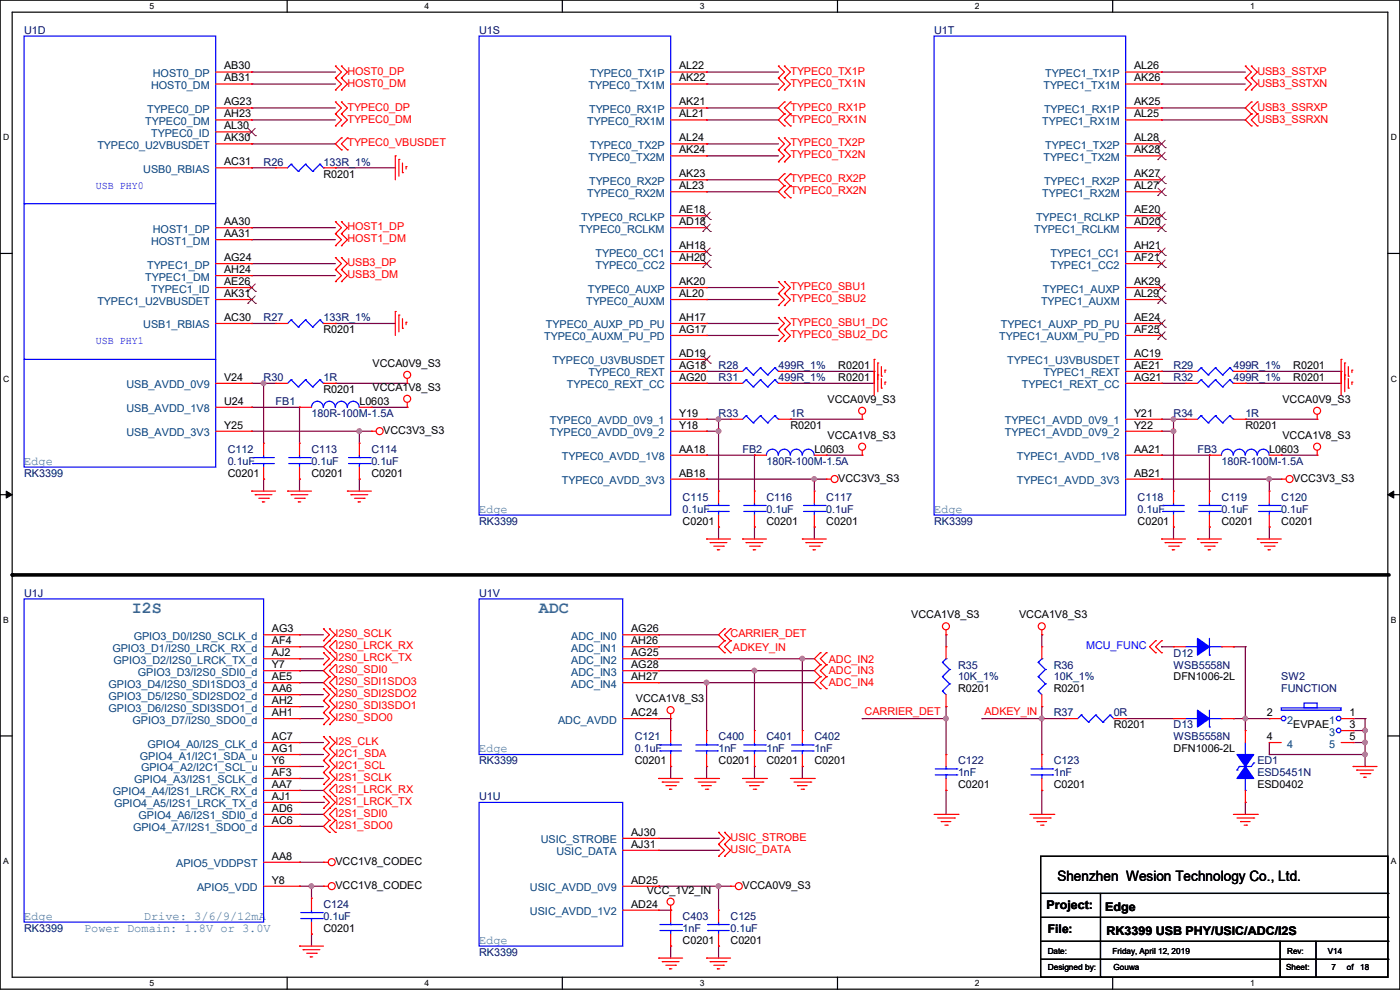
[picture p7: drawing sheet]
<svg xmlns="http://www.w3.org/2000/svg" width="297mm" height="210mm" viewBox="0 0 297 210" stroke-linecap="round" stroke-linejoin="round" font-family="sans-serif">
<defs><g id="words">
<g font-size="3.6" fill="#3f7f7f">
<text x="28" y="130">I2S</text>
<text x="114.3" y="130">ADC</text>
</g>
<text font-size="3" x="224.3" y="186.9">Shenzhen Wesion Technology Co., Ltd.</text>
<g font-size="2.5" fill="#3f7f7f">
<text x="5.1" y="98.6">Edge</text>
<text x="101.6" y="108.8">Edge</text>
<text x="198.2" y="108.8">Edge</text>
<text x="101.6" y="159.6">Edge</text>
<text x="5.1" y="195.2">Edge</text>
<text x="17.8" y="197.7">Power Domain: 1.8V or 3.0V</text>
<text x="30.5" y="195.2">Drive: 3/6/9/12mA</text>
<text x="101.6" y="200.2">Edge</text>
</g>
<g font-size="2.5">
<text x="222" y="192.9">Project:</text>
<text x="222.3" y="198">File:</text>
<text x="234.5" y="193.2">Edge</text>
<text x="234.7" y="198.2">RK3399 USB PHY/USIC/ADC/I2S</text>
</g>
<g font-size="2.3" fill="#00007f">
<text x="5.1" y="7.2">U1D</text>
<text x="101.6" y="7.2">U1S</text>
<text x="198.2" y="7.2">U1T</text>
<text x="55.9" y="35.1">R26</text>
<text x="68.6" y="35.1">133R_1%</text>
<text x="55.9" y="68.2">R27</text>
<text x="68.6" y="68.2">133R_1%</text>
<text x="55.9" y="80.9">R30</text>
<text x="68.6" y="80.9">1R</text>
<text x="152.4" y="78.3">R28</text>
<text x="152.4" y="80.9">R31</text>
<text x="165.2" y="78.3">499R_1%</text>
<text x="165.2" y="80.9">499R_1%</text>
<text x="249" y="78.3">R29</text>
<text x="249" y="80.9">R32</text>
<text x="261.7" y="78.3">499R_1%</text>
<text x="261.7" y="80.9">499R_1%</text>
<text x="58.5" y="85.9">FB1</text>
<text x="66.1" y="88.5">180R-100M-1.5A</text>
<text x="152.4" y="88.5">R33</text>
<text x="167.7" y="88.5">1R</text>
<text x="249" y="88.5">R34</text>
<text x="264.2" y="88.5">1R</text>
<text x="5.1" y="101.2">RK3399</text>
<text x="48.3" y="96.1">C112</text>
<text x="48.3" y="98.6">0.1uF</text>
<text x="66.1" y="96.1">C113</text>
<text x="66.1" y="98.6">0.1uF</text>
<text x="78.8" y="96.1">C114</text>
<text x="78.8" y="98.6">0.1uF</text>
<text x="157.5" y="96.1">FB2</text>
<text x="162.6" y="98.6">180R-100M-1.5A</text>
<text x="254" y="96.1">FB3</text>
<text x="259.1" y="98.6">180R-100M-1.5A</text>
<text x="144.8" y="106.3">C115</text>
<text x="162.6" y="106.3">C116</text>
<text x="175.3" y="106.3">C117</text>
<text x="241.3" y="106.3">C118</text>
<text x="259.1" y="106.3">C119</text>
<text x="271.8" y="106.3">C120</text>
<text x="101.6" y="111.3">RK3399</text>
<text x="144.8" y="108.8">0.1uF</text>
<text x="162.6" y="108.8">0.1uF</text>
<text x="175.3" y="108.8">0.1uF</text>
<text x="198.2" y="111.3">RK3399</text>
<text x="241.3" y="108.8">0.1uF</text>
<text x="259.1" y="108.8">0.1uF</text>
<text x="271.8" y="108.8">0.1uF</text>
<text x="5.1" y="126.6">U1J</text>
<text x="101.6" y="126.6">U1V</text>
<text x="203.2" y="141.8">R35</text>
<text x="223.6" y="141.8">R36</text>
<text x="249" y="139.3">D12</text>
<text x="249" y="141.8">WSB5558N</text>
<text x="203.2" y="144.4">10K_1%</text>
<text x="223.6" y="144.4">10K_1%</text>
<text x="271.8" y="144.4">SW2</text>
<text x="271.8" y="146.9">FUNCTION</text>
<text x="223.6" y="152">R37</text>
<text x="236.3" y="152">0R</text>
<text x="249" y="154.5">D13</text>
<text x="134.7" y="157.1">C121</text>
<text x="134.7" y="159.6">0.1uF</text>
<text x="152.4" y="157.1">C400</text>
<text x="152.4" y="159.6">1nF</text>
<text x="162.6" y="157.1">C401</text>
<text x="162.6" y="159.6">1nF</text>
<text x="172.8" y="157.1">C402</text>
<text x="172.8" y="159.6">1nF</text>
<text x="249" y="157.1">WSB5558N</text>
<text x="101.6" y="162.1">RK3399</text>
<text x="203.2" y="162.1">C122</text>
<text x="203.2" y="164.7">1nF</text>
<text x="223.6" y="162.1">C123</text>
<text x="223.6" y="164.7">1nF</text>
<text x="266.7" y="162.1">ED1</text>
<text x="266.7" y="164.7">ESD5451N</text>
<text x="101.6" y="169.8">U1U</text>
<text x="5.1" y="197.7">RK3399</text>
<text x="68.6" y="192.6">C124</text>
<text x="68.6" y="195.2">0.1uF</text>
<text x="144.8" y="195.2">C403</text>
<text x="144.8" y="197.7">1nF</text>
<text x="155" y="195.2">C125</text>
<text x="155" y="197.7">0.1uF</text>
<text x="101.6" y="202.8">RK3399</text>
</g>
<g font-size="2.3" fill="#003f7f">
<text x="32.4" y="16.3">HOST0_DP</text>
<text x="125.2" y="16.3">TYPEC0_TX1P</text>
<text x="221.7" y="16.3">TYPEC1_TX1P</text>
<text x="31.2" y="24">TYPEC0_DP</text>
<text x="32" y="18.9">HOST0_DM</text>
<text x="124.8" y="18.9">TYPEC0_TX1M</text>
<text x="125" y="24">TYPEC0_RX1P</text>
<text x="221.4" y="18.9">TYPEC1_TX1M</text>
<text x="221.5" y="24">TYPEC1_RX1P</text>
<text x="30.8" y="26.5">TYPEC0_DM</text>
<text x="32.1" y="29">TYPEC0_ID</text>
<text x="124.6" y="26.5">TYPEC0_RX1M</text>
<text x="221.1" y="26.5">TYPEC1_RX1M</text>
<text x="20.7" y="31.6">TYPEC0_U2VBUSDET</text>
<text x="124.8" y="34.1">TYPEC0_TX2M</text>
<text x="125.2" y="31.6">TYPEC0_TX2P</text>
<text x="221.4" y="34.1">TYPEC1_TX2M</text>
<text x="221.7" y="31.6">TYPEC1_TX2P</text>
<text x="30.4" y="36.7">USB0_RBIAS</text>
<text x="124.6" y="41.7">TYPEC0_RX2M</text>
<text x="125" y="39.2">TYPEC0_RX2P</text>
<text x="221.1" y="41.7">TYPEC1_RX2M</text>
<text x="221.5" y="39.2">TYPEC1_RX2P</text>
<text x="123.3" y="46.8">TYPEC0_RCLKP</text>
<text x="219.8" y="46.8">TYPEC1_RCLKP</text>
<text x="32" y="51.9">HOST1_DM</text>
<text x="32.4" y="49.4">HOST1_DP</text>
<text x="122.9" y="49.4">TYPEC0_RCLKM</text>
<text x="219.4" y="49.4">TYPEC1_RCLKM</text>
<text x="30.8" y="59.5">TYPEC1_DM</text>
<text x="31.2" y="57">TYPEC1_DP</text>
<text x="126.3" y="54.4">TYPEC0_CC1</text>
<text x="126.3" y="57">TYPEC0_CC2</text>
<text x="222.8" y="54.4">TYPEC1_CC1</text>
<text x="222.8" y="57">TYPEC1_CC2</text>
<text x="20.7" y="64.6">TYPEC1_U2VBUSDET</text>
<text x="32.1" y="62.1">TYPEC1_ID</text>
<text x="124.3" y="64.6">TYPEC0_AUXM</text>
<text x="124.7" y="62.1">TYPEC0_AUXP</text>
<text x="220.9" y="64.6">TYPEC1_AUXM</text>
<text x="221.2" y="62.1">TYPEC1_AUXP</text>
<text x="30.4" y="69.7">USB1_RBIAS</text>
<text x="115.8" y="69.7">TYPEC0_AUXP_PD_PU</text>
<text x="212.3" y="69.7">TYPEC1_AUXP_PD_PU</text>
<text x="115.4" y="72.2">TYPEC0_AUXM_PU_PD</text>
<text x="117.2" y="77.3">TYPEC0_U3VBUSDET</text>
<text x="212" y="72.2">TYPEC1_AUXM_PU_PD</text>
<text x="213.7" y="77.3">TYPEC1_U3VBUSDET</text>
<text x="26.8" y="82.4">USB_AVDD_0V9</text>
<text x="120.3" y="82.4">TYPEC0_REXT_CC</text>
<text x="124.8" y="79.8">TYPEC0_REXT</text>
<text x="216.8" y="82.4">TYPEC1_REXT_CC</text>
<text x="221.4" y="79.8">TYPEC1_REXT</text>
<text x="26.8" y="87.5">USB_AVDD_1V8</text>
<text x="26.8" y="92.5">USB_AVDD_3V3</text>
<text x="116.7" y="90">TYPEC0_AVDD_0V9_1</text>
<text x="116.7" y="92.5">TYPEC0_AVDD_0V9_2</text>
<text x="213.2" y="90">TYPEC1_AVDD_0V9_1</text>
<text x="213.2" y="92.5">TYPEC1_AVDD_0V9_2</text>
<text x="119.2" y="97.6">TYPEC0_AVDD_1V8</text>
<text x="215.7" y="97.6">TYPEC1_AVDD_1V8</text>
<text x="119.2" y="102.7">TYPEC0_AVDD_3V3</text>
<text x="215.7" y="102.7">TYPEC1_AVDD_3V3</text>
<text x="28.4" y="135.7">GPIO3_D0/I2S0_SCLK_d</text>
<text x="121.2" y="135.7">ADC_IN0</text>
<text x="23.8" y="138.3">GPIO3_D1/I2S0_LRCK_RX_d</text>
<text x="24.1" y="140.8">GPIO3_D2/I2S0_LRCK_TX_d</text>
<text x="29.3" y="143.3">GPIO3_D3/I2S0_SDI0_d</text>
<text x="121.2" y="138.3">ADC_IN1</text>
<text x="121.2" y="140.8">ADC_IN2</text>
<text x="121.2" y="143.3">ADC_IN3</text>
<text x="23" y="145.9">GPIO3_D4/I2S0_SDI1SDO3_d</text>
<text x="23" y="148.4">GPIO3_D5/I2S0_SDI2SDO2_d</text>
<text x="121.2" y="145.9">ADC_IN4</text>
<text x="23" y="151">GPIO3_D6/I2S0_SDI3SDO1_d</text>
<text x="28.1" y="153.5">GPIO3_D7/I2S0_SDO0_d</text>
<text x="118.4" y="153.5">ADC_AVDD</text>
<text x="273.1" y="153.5">2</text>
<text x="282" y="153.5">1</text>
<text x="29.7" y="161.1">GPIO4_A1/I2C1_SDA_u</text>
<text x="31.3" y="158.6">GPIO4_A0/I2S_CLK_d</text>
<text x="273.1" y="158.6">4</text>
<text x="282" y="156">3</text>
<text x="282" y="158.6">5</text>
<text x="28.5" y="166.2">GPIO4_A3/I2S1_SCLK_d</text>
<text x="29.9" y="163.7">GPIO4_A2/I2C1_SCL_u</text>
<text x="24" y="168.7">GPIO4_A4/I2S1_LRCK_RX_d</text>
<text x="24.2" y="171.3">GPIO4_A5/I2S1_LRCK_TX_d</text>
<text x="29.4" y="173.8">GPIO4_A6/I2S1_SDI0_d</text>
<text x="28.2" y="176.4">GPIO4_A7/I2S1_SDO0_d</text>
<text x="114.7" y="178.9">USIC_STROBE</text>
<text x="37.4" y="184">APIO5_VDDPST</text>
<text x="118" y="181.4">USIC_DATA</text>
<text x="41.8" y="189.1">APIO5_VDD</text>
<text x="112.4" y="189.1">USIC_AVDD_0V9</text>
<text x="112.4" y="194.1">USIC_AVDD_1V2</text>
</g>
<g font-size="2.3">
<text x="47.5" y="14.7">AB30</text>
<text x="47.5" y="17.3">AB31</text>
<text x="144.1" y="14.7">AL22</text>
<text x="144.1" y="17.3">AK22</text>
<text x="240.6" y="14.7">AL26</text>
<text x="240.6" y="17.3">AK26</text>
<text x="47.5" y="22.4">AG23</text>
<text x="144.1" y="22.4">AK21</text>
<text x="240.6" y="22.4">AK25</text>
<text x="47.5" y="24.9">AH23</text>
<text x="47.5" y="27.4">AL30</text>
<text x="47.5" y="30">AK30</text>
<text x="144.1" y="24.9">AL21</text>
<text x="144.1" y="30">AL24</text>
<text x="240.6" y="24.9">AL25</text>
<text x="240.6" y="30">AL28</text>
<text x="47.5" y="35.1">AC31</text>
<text x="144.1" y="32.5">AK24</text>
<text x="240.6" y="32.5">AK28</text>
<text x="68.6" y="37.7">R0201</text>
<text x="144.1" y="37.6">AK23</text>
<text x="144.1" y="40.1">AL23</text>
<text x="240.6" y="37.6">AK27</text>
<text x="240.6" y="40.1">AL27</text>
<text x="47.5" y="47.8">AA30</text>
<text x="144.1" y="45.2">AE18</text>
<text x="144.1" y="47.8">AD18</text>
<text x="240.6" y="45.2">AE20</text>
<text x="240.6" y="47.8">AD20</text>
<text x="47.5" y="50.3">AA31</text>
<text x="144.1" y="52.8">AH18</text>
<text x="240.6" y="52.8">AH21</text>
<text x="47.5" y="55.4">AG24</text>
<text x="47.5" y="57.9">AH24</text>
<text x="144.1" y="55.4">AH20</text>
<text x="240.6" y="55.4">AF21</text>
<text x="47.5" y="60.5">AE26</text>
<text x="47.5" y="63">AK31</text>
<text x="144.1" y="60.5">AK20</text>
<text x="144.1" y="63">AL20</text>
<text x="240.6" y="60.5">AK29</text>
<text x="240.6" y="63">AL29</text>
<text x="47.5" y="68.1">AC30</text>
<text x="68.6" y="70.7">R0201</text>
<text x="144.1" y="68.1">AH17</text>
<text x="144.1" y="70.6">AG17</text>
<text x="240.6" y="68.1">AE24</text>
<text x="240.6" y="70.6">AF25</text>
<text x="79" y="77.8">VCCA0V9_S3</text>
<text x="144.1" y="75.7">AD19</text>
<text x="240.6" y="75.7">AC19</text>
<text x="47.5" y="80.8">V24</text>
<text x="68.6" y="83.4">R0201</text>
<text x="79" y="82.9">VCCA1V8_S3</text>
<text x="144.1" y="78.2">AG18</text>
<text x="144.1" y="80.8">AG20</text>
<text x="177.8" y="78.3">R0201</text>
<text x="177.8" y="80.9">R0201</text>
<text x="240.6" y="78.2">AE21</text>
<text x="240.6" y="80.8">AG21</text>
<text x="274.4" y="78.3">R0201</text>
<text x="274.4" y="80.9">R0201</text>
<text x="47.5" y="85.9">U24</text>
<text x="76.2" y="85.9">L0603</text>
<text x="144.1" y="88.4">Y19</text>
<text x="175.6" y="85.4">VCCA0V9_S3</text>
<text x="240.6" y="88.4">Y21</text>
<text x="272.1" y="85.4">VCCA0V9_S3</text>
<text x="47.5" y="90.9">Y25</text>
<text x="81.3" y="92">VCC3V3_S3</text>
<text x="144.1" y="90.9">Y18</text>
<text x="167.7" y="91">R0201</text>
<text x="175.6" y="93">VCCA1V8_S3</text>
<text x="240.6" y="90.9">Y22</text>
<text x="264.2" y="91">R0201</text>
<text x="272.1" y="93">VCCA1V8_S3</text>
<text x="48.3" y="101.2">C0201</text>
<text x="66.1" y="101.2">C0201</text>
<text x="78.8" y="101.2">C0201</text>
<text x="144.1" y="96">AA18</text>
<text x="144.1" y="101.1">AB18</text>
<text x="172.8" y="96.1">L0603</text>
<text x="240.6" y="96">AA21</text>
<text x="240.6" y="101.1">AB21</text>
<text x="269.3" y="96.1">L0603</text>
<text x="177.8" y="102.2">VCC3V3_S3</text>
<text x="274.4" y="102.2">VCC3V3_S3</text>
<text x="144.8" y="111.3">C0201</text>
<text x="162.6" y="111.3">C0201</text>
<text x="175.3" y="111.3">C0201</text>
<text x="241.3" y="111.3">C0201</text>
<text x="259.1" y="111.3">C0201</text>
<text x="271.8" y="111.3">C0201</text>
<text x="193.3" y="131.1">VCCA1V8_S3</text>
<text x="216.2" y="131.1">VCCA1V8_S3</text>
<text x="57.7" y="134.1">AG3</text>
<text x="57.7" y="136.7">AF4</text>
<text x="133.9" y="134.1">AG26</text>
<text x="133.9" y="136.7">AH26</text>
<text x="57.7" y="139.2">AJ2</text>
<text x="57.7" y="141.7">Y7</text>
<text x="133.9" y="139.2">AG25</text>
<text x="133.9" y="141.7">AG28</text>
<text x="57.7" y="144.3">AE5</text>
<text x="57.7" y="146.8">AA6</text>
<text x="57.7" y="149.4">AH2</text>
<text x="133.9" y="144.3">AH27</text>
<text x="134.9" y="148.9">VCCA1V8_S3</text>
<text x="203.2" y="146.9">R0201</text>
<text x="223.6" y="146.9">R0201</text>
<text x="249" y="144.4">DFN1006-2L</text>
<text x="57.7" y="151.9">AH1</text>
<text x="133.9" y="151.9">AC24</text>
<text x="236.3" y="154.5">R0201</text>
<text x="268.8" y="151.9">2</text>
<text x="274.4" y="154.5">EVPAE</text>
<text x="286.3" y="151.9">1</text>
<text x="286.3" y="154.4">3</text>
<text x="57.7" y="157">AC7</text>
<text x="57.7" y="159.5">AG1</text>
<text x="249" y="159.6">DFN1006-2L</text>
<text x="268.8" y="157">4</text>
<text x="286.3" y="157">5</text>
<text x="57.7" y="162.1">Y6</text>
<text x="57.7" y="164.6">AF3</text>
<text x="57.7" y="167.1">AA7</text>
<text x="134.7" y="162.1">C0201</text>
<text x="152.4" y="162.1">C0201</text>
<text x="162.6" y="162.1">C0201</text>
<text x="172.8" y="162.1">C0201</text>
<text x="203.2" y="167.2">C0201</text>
<text x="223.6" y="167.2">C0201</text>
<text x="266.7" y="167.2">ESD0402</text>
<text x="57.7" y="169.7">AJ1</text>
<text x="57.7" y="172.2">AD6</text>
<text x="57.7" y="174.8">AC6</text>
<text x="133.9" y="177.3">AJ30</text>
<text x="133.9" y="179.8">AJ31</text>
<text x="57.7" y="182.4">AA8</text>
<text x="71.2" y="183.5">VCC1V8_CODEC</text>
<text x="57.7" y="187.5">Y8</text>
<text x="71.2" y="188.6">VCC1V8_CODEC</text>
<text x="133.9" y="187.5">AD25</text>
<text x="137.2" y="189.6">VCC_1V2_IN</text>
<text x="157.5" y="188.6">VCCA0V9_S3</text>
<text x="68.6" y="197.7">C0201</text>
<text x="133.9" y="192.5">AD24</text>
<text x="144.8" y="200.2">C0201</text>
<text x="155" y="200.2">C0201</text>
</g>
<g font-size="2.3" fill="#f00">
<text x="73.7" y="15.8">HOST0_DP</text>
<text x="167.7" y="15.8">TYPEC0_TX1P</text>
<text x="266.7" y="15.8">USB3_SSTXP</text>
<text x="73.7" y="18.4">HOST0_DM</text>
<text x="73.7" y="23.5">TYPEC0_DP</text>
<text x="167.7" y="23.5">TYPEC0_RX1P</text>
<text x="167.7" y="18.4">TYPEC0_TX1N</text>
<text x="266.7" y="23.5">USB3_SSRXP</text>
<text x="266.7" y="18.4">USB3_SSTXN</text>
<text x="73.7" y="26">TYPEC0_DM</text>
<text x="167.7" y="26">TYPEC0_RX1N</text>
<text x="266.7" y="26">USB3_SSRXN</text>
<text x="73.7" y="31.1">TYPEC0_VBUSDET</text>
<text x="167.7" y="33.6">TYPEC0_TX2N</text>
<text x="167.7" y="31.1">TYPEC0_TX2P</text>
<text x="167.7" y="38.7">TYPEC0_RX2P</text>
<text x="167.7" y="41.2">TYPEC0_RX2N</text>
<text x="73.7" y="51.4">HOST1_DM</text>
<text x="73.7" y="48.9">HOST1_DP</text>
<text x="73.7" y="59">USB3_DM</text>
<text x="73.7" y="56.5">USB3_DP</text>
<text x="167.7" y="64.1">TYPEC0_SBU2</text>
<text x="167.7" y="61.6">TYPEC0_SBU1</text>
<text x="167.7" y="69.2">TYPEC0_SBU1_DC</text>
<text x="167.7" y="71.7">TYPEC0_SBU2_DC</text>
<text x="71.2" y="135.2">I2S0_SCLK</text>
<text x="71.2" y="137.8">I2S0_LRCK_RX</text>
<text x="155" y="135.2">CARRIER_DET</text>
<text x="71.2" y="140.3">I2S0_LRCK_TX</text>
<text x="71.2" y="142.8">I2S0_SDI0</text>
<text x="155.5" y="138">ADKEY_IN</text>
<text x="175.8" y="143.1">ADC_IN3</text>
<text x="175.8" y="140.5">ADC_IN2</text>
<text x="71.2" y="147.9">I2S0_SDI2SDO2</text>
<text x="71.2" y="145.4">I2S0_SDI1SDO3</text>
<text x="175.8" y="145.6">ADC_IN4</text>
<text x="71.2" y="153">I2S0_SDO0</text>
<text x="71.2" y="150.5">I2S0_SDI3SDO1</text>
<text x="183.4" y="151.7">CARRIER_DET</text>
<text x="208.8" y="151.7">ADKEY_IN</text>
<text x="71.2" y="158.1">I2S_CLK</text>
<text x="71.2" y="160.6">I2C1_SDA</text>
<text x="71.2" y="163.2">I2C1_SCL</text>
<text x="71.2" y="165.7">I2S1_SCLK</text>
<text x="71.2" y="170.8">I2S1_LRCK_TX</text>
<text x="71.2" y="168.2">I2S1_LRCK_RX</text>
<text x="71.2" y="173.3">I2S1_SDI0</text>
<text x="71.2" y="175.9">I2S1_SDO0</text>
<text x="155" y="178.4">USIC_STROBE</text>
<text x="155" y="180.9">USIC_DATA</text>
</g>
<g font-size="2.3" fill="#00f">
<text x="20.4" y="40">USB PHY0</text>
<text x="20.4" y="73">USB PHY1</text>
<text x="230.4" y="137.8">MCU_FUNC</text>
</g>
<g font-size="1.8">
<text x="31.7" y="1.9">5</text>
<text x="90.1" y="1.9">4</text>
<text x="148.5" y="1.9">3</text>
<text x="206.8" y="1.9">2</text>
<text x="265.2" y="1.9">1</text>
<text x=".7" y="29.8">D</text>
<text x="295.1" y="29.8">D</text>
<text x=".7" y="80.9">C</text>
<text x="295.1" y="80.9">C</text>
<text x=".7" y="132.1">B</text>
<text x="295.1" y="132.1">B</text>
<text x=".7" y="183.3">A</text>
<text x="295.1" y="183.3">A</text>
<text x="222.3" y="202.3">Date:</text>
<text x="236" y="202.3">Friday, April 12, 2019</text>
<text x="273.1" y="202.3">Rev:</text>
<text x="281.7" y="202.3">V14</text>
<text x="31.7" y="209.2">5</text>
<text x="90.1" y="209.2">4</text>
<text x="148.5" y="209.2">3</text>
<text x="206.8" y="209.2">2</text>
<text x="222.3" y="205.9">Designed by:</text>
<text x="236.3" y="205.9">Gouwa</text>
<text x="265.2" y="209.2">1</text>
<text x="272.8" y="205.9">Sheet:</text>
<text x="282.5" y="205.9">7</text>
<text x="285.7" y="205.9">of</text>
<text x="288.6" y="205.9">18</text>
</g>
</g></defs>
<path d="M0 0h297v209.8h-297zM2.6 2.6h291.8v204.7h-291.8z" fill="none" stroke="#000" stroke-width=".25"/>
<g fill="#fff">
<path d="M31.8 .3h.9v2h-.9z"/>
<path d="M31.8 207.6h.9v2h-.9z"/>
</g>
<path d="M60.9 0v2.6M60.9 207.3v2.5" fill="none" stroke="#000" stroke-width=".25"/>
<g fill="#fff">
<path d="M90.1 .3h1v2h-1z"/>
<path d="M90.1 207.6h1v2h-1z"/>
</g>
<path d="M119.3 0v2.6M119.3 207.3v2.5" fill="none" stroke="#000" stroke-width=".25"/>
<g fill="#fff">
<path d="M148.5 .3h.9v2h-.9z"/>
<path d="M148.5 207.6h.9v2h-.9z"/>
</g>
<path d="M177.7 0v2.6M177.7 207.3v2.5" fill="none" stroke="#000" stroke-width=".25"/>
<g fill="#fff">
<path d="M206.8 .3h1v2h-1z"/>
<path d="M206.8 207.6h1v2h-1z"/>
</g>
<path d="M236.1 0v2.6M236.1 207.3v2.5" fill="none" stroke="#000" stroke-width=".25"/>
<g fill="#fff">
<path d="M265.2 .3h1v2h-1z"/>
<path d="M265.2 207.6h1v2h-1z"/>
<path d="M.7 28.2h1.2v1.9h-1.2z"/>
<path d="M295.1 28.2h1.2v1.9h-1.2z"/>
<path d="M.7 79.3h1.2v2h-1.2z"/>
<path d="M295.1 79.3h1.2v2h-1.2z"/>
</g>
<path d="M0 53.8h2.6M294.4 53.8h2.6" fill="none" stroke="#000" stroke-width=".25"/>
<g fill="#fff">
<path d="M.7 130.5h1.2v2h-1.2z"/>
<path d="M295.1 130.5h1.1v2h-1.1z"/>
</g>
<path d="M0 104.9h2.6M294.4 104.9h2.6" fill="none" stroke="#000" stroke-width=".25"/>
<path d="M1.3 104.2l1.3 .7-1.3 .8zM294.4 104.9l1.3-.7v1.5z" fill="#000" stroke="#000" stroke-width=".21"/>
<g fill="#fff">
<path d="M.7 181.7h1.2v2h-1.2z"/>
<path d="M295.1 181.7h1.1v2h-1.1z"/>
</g>
<g fill="none" stroke="#000" stroke-width=".25">
<path d="M0 156.1h2.6M294.4 156.1h2.6M220.8 181.7h73.6v25.6h-73.6zM220.8 189.5h73.6M220.8 194.6h73.6M220.8 199.7h73.6M233.5 189.5v17.8M271.6 199.7v7.6M279.2 199.7v7.6M294.4 189.5h.1M294.4 194.6h.1M294.4 199.7h.1"/>
<path d="M220.8 203.5h73.6M233.5 207.3h.1M271.6 207.3h.1M279.2 207.3h.1M294.4 203.5h.1"/>
</g>
<path d="M2.6 122h292.1" fill="none" stroke="#000" stroke-width=".76"/>
<circle cx="2.6" cy="122" r=".38" fill="#000"/>
<g fill="none" stroke="#7f003f" stroke-width=".25">
<path d="M53.4 15.3h.1M53.4 17.8h.1M53.4 15.3h17.8M53.4 17.8h17.8M149.9 15.3h.1M149.9 17.8h.1M149.9 15.3h15.2M149.9 17.8h15.2M246.4 15.3h.1M246.4 17.8h.1M246.4 15.3h17.8M246.4 17.8h17.8"/>
<path d="M53.4 35.6h.1M53.4 25.4h.1M53.4 22.9h.1M53.4 30.5h.1M53.4 25.4h17.8M53.4 22.9h17.8M53.4 30.5h17.8M53.4 35.6h5.1M71.2 35.6h.1M71.2 35.6h12.7M149.9 25.4h.1M149.9 22.9h.1"/>
<path d="M149.9 38.1h.1M149.9 30.5h.1M149.9 33.1h.1M149.9 25.4h15.2M149.9 22.9h15.2M149.9 38.1h15.2M149.9 30.5h15.2M149.9 33.1h15.2M246.4 25.4h.1M246.4 22.9h.1M246.4 25.4h17.8M246.4 22.9h17.8"/>
<path d="M53.4 55.9h.1M53.4 58.5h.1M53.4 50.8h.1M53.4 48.3h.1M53.4 55.9h17.8M53.4 58.5h17.8M53.4 50.8h17.8M53.4 48.3h17.8M149.9 40.7h.1M149.9 40.7h15.2M53.4 68.6h.1M53.4 68.6h5.1"/>
<path d="M71.2 68.6h.1M71.2 68.6h12.7M149.9 68.6h.1M149.9 71.2h.1M149.9 78.8h.1M149.9 61h.1M149.9 63.5h.1M149.9 68.6h15.2M149.9 71.2h15.2M149.9 78.8h5.1M149.9 61h15.2M149.9 63.5h15.2"/>
<path d="M167.7 78.8h.1M167.7 78.8h17.8M246.4 78.8h.1M246.4 78.8h5.1M264.2 78.8h.1M264.2 78.8h20.3M53.4 81.3h.1M53.4 86.4h.1M53.4 91.5h.1M53.4 81.3h5.1M53.4 86.4h10.1M53.4 91.5h25.4"/>
<path d="M55.9 81.3h.1M55.9 81.3v12.7M63.5 86.4h.1M63.5 86.4v7.6M71.2 81.3h.1M71.2 81.3h15.2M76.2 91.5h.1M76.2 91.5v2.5M78.8 86.4h.1M78.8 86.4h7.6M149.9 88.9h.1M149.9 91.5h.1"/>
<path d="M149.9 81.3h.1M149.9 96.6h.1M149.9 81.3h5.1M149.9 91.5h2.5M149.9 88.9h5.1M149.9 96.6h10.2M152.4 88.9h.1M152.4 91.5h.1M152.4 88.9v15.3M160.1 96.6h.1M160.1 96.6v7.6M167.7 81.3h.1"/>
<path d="M167.7 88.9h.1M167.7 81.3h17.8M167.7 88.9h15.2M175.3 96.6h.1M175.3 96.6h7.6M246.4 96.6h.1M246.4 88.9h.1M246.4 91.5h.1M246.4 81.3h.1M246.4 81.3h5.1M246.4 91.5h2.6M246.4 88.9h5.1"/>
<path d="M246.4 96.6h10.2M249 88.9h.1M249 91.5h.1M249 88.9v15.3M256.6 96.6h.1M256.6 96.6v7.6M264.2 81.3h.1M264.2 88.9h.1M264.2 81.3h20.3M264.2 88.9h15.2M271.8 96.6h.1M271.8 96.6h7.6"/>
<path d="M55.9 101.6h.1M55.9 101.6v2.6M63.5 101.6h.1M63.5 101.6v2.6M76.2 101.6h.1M76.2 101.6v2.6M149.9 101.6h.1M149.9 101.6h25.4M152.4 111.8h.1M152.4 111.8v2.5M160.1 111.8h.1M160.1 111.8v2.5"/>
<path d="M172.8 111.8h.1M172.8 101.6h.1M172.8 101.6v2.6M172.8 111.8v2.5M246.4 101.6h.1M246.4 101.6h25.4M249 111.8h.1M249 111.8v2.5M256.6 111.8h.1M256.6 111.8v2.5M269.3 111.8h.1M269.3 101.6h.1"/>
<path d="M269.3 101.6v2.6M269.3 111.8v2.5M63.5 137.2h.1M63.5 139.7h.1M63.5 134.7h.1M63.5 137.2h5.1M63.5 139.7h5.1M63.5 134.7h5.1M139.7 137.2h.1M139.7 134.7h.1M139.7 137.2h12.7M139.7 139.7h33.1"/>
<path d="M139.7 134.7h12.7M170.2 139.7h.1M170.2 139.7v15.3M200.7 134.7h.1M200.7 134.7v2.5M221 134.7h.1M221 134.7v2.5M246.4 137.2h.1M246.4 137.2h2.6M261.7 137.2h.1M261.7 137.2h2.5M264.2 137.2h.1"/>
<path d="M264.2 137.2v17.8M63.5 142.3h.1M63.5 144.8h.1M63.5 147.4h.1M63.5 149.9h.1M63.5 152.4h.1M63.5 157.5h.1M63.5 142.3h5.1M63.5 144.8h5.1M63.5 147.4h5.1M63.5 149.9h5.1M63.5 152.4h5.1"/>
<path d="M63.5 157.5h5.1M139.7 152.4h.1M139.7 142.3h33.1M139.7 144.8h33.1M139.7 152.4h2.6M142.3 152.4h.1M142.3 152.4v2.6M149.9 144.8h.1M149.9 144.8v10.2M160.1 142.3h.1M160.1 142.3v12.7M182.9 152.4h.1"/>
<path d="M182.9 152.4h17.8M200.7 149.9h.1M200.7 152.4h.1M200.7 149.9v10.2M208.3 152.4h.1M208.3 152.4h17.8M221 149.9h.1M221 152.4h.1M221 149.9v10.2M238.8 152.4h.1M238.8 152.4h10.2M261.7 152.4h.1"/>
<path d="M261.7 152.4h7.6M264.2 152.4h.1M269.3 152.4h.1M269.3 157.5v2.6M287.1 155h.1M287.1 152.4h.1M287.1 152.4h2.5M287.1 157.5h2.5M287.1 155h2.5M289.6 157.5h.1M289.6 152.4h.1M289.6 152.4v10.2"/>
<path d="M63.5 162.6h.1M63.5 160.1h.1M63.5 175.3h.1M63.5 167.7h.1M63.5 165.1h.1M63.5 172.8h.1M63.5 162.6h5.1M63.5 160.1h5.1M63.5 175.3h5.1M63.5 167.7h5.1M63.5 165.1h5.1M63.5 172.8h5.1"/>
<path d="M63.5 170.2h5.1M68.6 170.2h.1M139.7 177.8h12.7M142.3 162.6h.1M142.3 162.6v2.5M149.9 162.6h.1M149.9 162.6v2.5M152.4 177.8h.1M160.1 162.6h.1M160.1 162.6v2.5M170.2 162.6h.1M170.2 162.6v2.5"/>
<path d="M200.7 167.7h.1M200.7 167.7v5.1M221 167.7h.1M221 167.7v5.1M264.2 170.2h.1M264.2 170.2v2.6M269.3 160.1h.1M269.3 160.1h20.3M289.6 160.1h.1M289.6 162.6h.1M63.5 188h.1M63.5 182.9h.1"/>
<path d="M63.5 188h5.1M63.5 182.9h5.1M66.1 198.2h.1M66.1 188h.1M66.1 188v2.5M66.1 198.2v2.5M139.7 188h.1M139.7 188h15.3M139.7 180.4h12.7M139.7 193.1h2.6M142.3 193.1h.1M152.4 180.4h.1"/>
<path d="M152.4 188h.1M152.4 188v5.1M142.3 200.7h.1M142.3 200.7v2.5M152.4 200.7h.1M152.4 200.7v2.5"/>
</g>
<g fill="#f0f" stroke="#f0f" stroke-width=".25">
<circle cx="172.7" cy="101.6" r=".49"/>
<circle cx="152.4" cy="88.9" r=".49"/>
<circle cx="152.4" cy="91.5" r=".49"/>
<circle cx="269.3" cy="101.6" r=".49"/>
<circle cx="248.9" cy="88.9" r=".49"/>
<circle cx="248.9" cy="91.5" r=".49"/>
<circle cx="55.9" cy="81.3" r=".49"/>
<circle cx="76.2" cy="91.5" r=".49"/>
<circle cx="66.1" cy="188" r=".49"/>
<circle cx="221" cy="152.4" r=".49"/>
<circle cx="289.6" cy="155" r=".49"/>
<circle cx="160" cy="142.3" r=".49"/>
<circle cx="170.2" cy="139.7" r=".49"/>
<circle cx="200.7" cy="152.4" r=".49"/>
<circle cx="152.4" cy="188" r=".49"/>
<circle cx="149.9" cy="144.8" r=".49"/>
<circle cx="264.2" cy="152.4" r=".49"/>
<circle cx="289.6" cy="157.5" r=".49"/>
<circle cx="289.6" cy="160" r=".49"/>
</g>
<g fill="none" stroke="#f00" stroke-width=".25">
<path d="M45.8 15.3h7.6M45.8 17.8h7.6M53.4 15.3h.1M53.4 17.8h.1M71.2 19.1h.1M71.2 16.6h.1M71.2 14h.1M71.2 16.6l1.2 1.2-1.2 1.3M71.2 14l1.2 1.3-1.2 1.3M72.4 19.1h.1M72.4 16.6h.1M72.4 14h.1"/>
<path d="M72.4 16.6l1.3 1.2-1.3 1.3M72.4 14l1.3 1.3-1.3 1.3M142.3 15.3h7.6M142.3 17.8h7.6M149.9 15.3h.1M149.9 17.8h.1M165.1 19.1h.1M165.1 16.6h.1M165.1 14h.1M165.1 16.6l1.3 1.2-1.3 1.3M165.1 14l1.3 1.3-1.3 1.3M166.4 19.1h.1"/>
<path d="M166.4 16.6h.1M166.4 14h.1M166.4 16.6l1.3 1.2-1.3 1.3M166.4 14l1.3 1.3-1.3 1.3M238.8 15.3h7.6M238.8 17.8h7.6M246.4 15.3h.1M246.4 17.8h.1M264.2 19.1h.1M264.2 16.6h.1M264.2 14h.1M264.2 16.6l1.3 1.2-1.3 1.3"/>
<path d="M264.2 14l1.3 1.3-1.3 1.3M265.5 19.1h.1M265.5 16.6h.1M265.5 14h.1M265.5 16.6l1.2 1.2-1.2 1.3M265.5 14l1.2 1.3-1.2 1.3M45.8 35.6h7.6M45.8 22.9h7.6M45.8 25.4h7.6M45.8 28h7.6M45.8 30.5h7.6M53.4 22.9h.1"/>
<path d="M53.4 25.4h.1M53.4 28h.1M53.4 30.5h.1M53.4 35.6h.1M58.5 35.6h.1M58.5 35.6h2.5M68.6 35.6h2.6M71.2 26.7h.1M71.2 24.2h.1M71.2 21.6h.1M71.2 35.6h.1M71.2 24.2l1.2 1.2-1.2 1.3"/>
<path d="M71.2 21.6l1.2 1.3-1.2 1.3M72.4 26.7h.1M72.4 24.2h.1M72.4 21.6h.1M72.4 29.3h.1M72.4 31.8h.1M72.4 24.2l1.3 1.2-1.3 1.3M72.4 21.6l1.3 1.3-1.3 1.3M72.4 29.3l-1.2 1.2 1.2 1.3M73.7 31.8h.1M73.7 29.3h.1M73.7 29.3l-1.3 1.2 1.3 1.3"/>
<path d="M83.9 33.1h.1M83.9 33.1v5M84.6 33.8h.1M84.6 33.8v3.6M85.4 36.6h.1M85.4 34.6v2M86.1 35.3h.1M86.1 35.3v.6M142.3 22.9h7.6M142.3 25.4h7.6M142.3 30.5h7.6M142.3 33.1h7.6"/>
<path d="M142.3 38.1h7.6M149.9 22.9h.1M149.9 25.4h.1M149.9 30.5h.1M149.9 33.1h.1M149.9 38.1h.1M165.1 34.3h.1M165.1 31.8h.1M165.1 29.3h.1M165.1 31.8l1.3 1.3-1.3 1.2M165.1 29.3l1.3 1.2-1.3 1.3M166.4 21.6h.1"/>
<path d="M166.4 24.2h.1M166.4 26.7h.1M166.4 36.9h.1M166.4 39.4h.1M166.4 34.3h.1M166.4 31.8h.1M166.4 29.3h.1M166.4 21.6l-1.3 1.3 1.3 1.3M166.4 24.2l-1.3 1.2 1.3 1.3M166.4 36.9l-1.3 1.2 1.3 1.3M166.4 39.4l-1.3 1.3 1.3 1.3M166.4 31.8l1.3 1.3-1.3 1.2"/>
<path d="M166.4 29.3l1.3 1.2-1.3 1.3M167.7 24.2h.1M167.7 21.6h.1M167.7 26.7h.1M167.7 39.4h.1M167.7 36.9h.1M167.7 21.6l-1.3 1.3 1.3 1.3M167.7 24.2l-1.3 1.2 1.3 1.3M167.7 36.9l-1.3 1.2 1.3 1.3M167.7 39.4l-1.3 1.3 1.3 1.3M238.8 22.9h7.6M238.8 25.4h7.6"/>
<path d="M238.8 30.5h7.6M238.8 33.1h7.6M238.8 38.1h7.6M246.4 22.9h.1M246.4 25.4h.1M246.4 30.5h.1M246.4 33.1h.1M246.4 38.1h.1M265.5 21.6h.1M265.5 24.2h.1M265.5 26.7h.1M265.5 21.6l-1.3 1.3 1.3 1.3"/>
<path d="M265.5 24.2l-1.3 1.2 1.3 1.3M266.7 24.2h.1M266.7 21.6h.1M266.7 26.7h.1M266.7 21.6l-1.2 1.3 1.2 1.3M266.7 24.2l-1.2 1.2 1.2 1.3M45.8 48.3h7.6M45.8 50.8h7.6M45.8 55.9h7.6M45.8 58.5h7.6M53.4 48.3h.1M53.4 50.8h.1"/>
<path d="M53.4 55.9h.1M53.4 58.5h.1M71.2 59.7h.1M71.2 57.2h.1M71.2 54.7h.1M71.2 52.1h.1M71.2 49.6h.1M71.2 47h.1M71.2 57.2l1.2 1.3-1.2 1.2M71.2 54.7l1.2 1.2-1.2 1.3M71.2 49.6l1.2 1.2-1.2 1.3M71.2 47l1.2 1.3-1.2 1.3"/>
<path d="M72.4 59.7h.1M72.4 57.2h.1M72.4 54.7h.1M72.4 52.1h.1M72.4 49.6h.1M72.4 47h.1M72.4 57.2l1.3 1.3-1.3 1.2M72.4 54.7l1.3 1.2-1.3 1.3M72.4 49.6l1.3 1.2-1.3 1.3M72.4 47l1.3 1.3-1.3 1.3M142.3 48.3h7.6M142.3 55.9h7.6"/>
<path d="M142.3 40.7h7.6M142.3 45.8h7.6M142.3 53.4h7.6M149.9 40.7h.1M149.9 45.8h.1M149.9 48.3h.1M149.9 53.4h.1M149.9 55.9h.1M165.1 59.7h.1M165.1 59.7l1.3 1.3-1.3 1.3M166.4 42h.1M166.4 59.7h.1"/>
<path d="M166.4 59.7l1.3 1.3-1.3 1.3M167.7 42h.1M238.8 48.3h7.6M238.8 55.9h7.6M238.8 40.7h7.6M238.8 45.8h7.6M238.8 53.4h7.6M246.4 40.7h.1M246.4 45.8h.1M246.4 48.3h.1M246.4 53.4h.1M246.4 55.9h.1"/>
<path d="M45.8 68.6h7.6M45.8 61h7.6M45.8 63.5h7.6M53.4 61h.1M53.4 63.5h.1M53.4 68.6h.1M58.5 68.6h.1M58.5 68.6h2.5M68.6 68.6h2.6M71.2 68.6h.1M83.9 66.1h.1M83.9 66.1v5.1"/>
<path d="M84.6 66.8h.1M84.6 66.8v3.6M85.4 69.6h.1M85.4 67.6v2M86.1 68.4h.1M86.1 68.4v.5M142.3 78.8h7.6M142.3 68.6h7.6M142.3 61h7.6M142.3 63.5h7.6M142.3 71.2h7.6M142.3 76.2h7.6"/>
<path d="M149.9 61h.1M149.9 63.5h.1M149.9 68.6h.1M149.9 71.2h.1M149.9 78.8h.1M149.9 76.2h.1M155 78.8h.1M155 78.8h2.5M165.1 64.8h.1M165.1 62.3h.1M165.1 69.9h.1M165.1 67.4h.1"/>
<path d="M165.1 72.4h.1M165.1 62.3l1.3 1.2-1.3 1.3M165.1 67.4l1.3 1.2-1.3 1.3M165.1 69.9l1.3 1.3-1.3 1.2M165.1 78.8h2.6M166.4 64.8h.1M166.4 62.3h.1M166.4 69.9h.1M166.4 67.4h.1M166.4 72.4h.1M166.4 62.3l1.3 1.2-1.3 1.3M166.4 67.4l1.3 1.2-1.3 1.3"/>
<path d="M166.4 69.9l1.3 1.3-1.3 1.2M167.7 78.8h.1M185.5 78.8h.1M185.5 76.2h.1M185.5 76.2v7.7M186.2 79.5h.1M186.2 77h.1M186.2 77v6.1M187 79.8h.1M187 77.8v2M187.7 78.5h.1M187.7 78.5v.5"/>
<path d="M238.8 78.8h7.6M238.8 68.6h7.6M238.8 61h7.6M238.8 63.5h7.6M238.8 71.2h7.6M238.8 76.2h7.6M246.4 61h.1M246.4 63.5h.1M246.4 68.6h.1M246.4 71.2h.1M246.4 78.8h.1M246.4 76.2h.1"/>
<path d="M251.5 78.8h.1M251.5 78.8h2.5M261.7 78.8h2.5M264.2 78.8h.1M284.5 78.8h.1M284.5 76.2h.1M284.5 76.2v7.7M285.3 79.5h.1M285.3 77h.1M285.3 77v6.1M286 79.8h.1M286 77.8v2"/>
<path d="M286.8 78.5h.1M286.8 78.5v.5M45.8 91.5h7.6M45.8 86.4h7.6M45.8 81.3h7.6M53.4 81.3h.1M53.4 86.4h.1M53.4 91.5h.1M55.9 94h.1M55.9 94v2.6M55.9 99.1v2.5M58.5 81.3h.1"/>
<path d="M58.5 81.3h2.5M63.5 86.4h.1M63.5 94h.1M63.5 86.4h2.6M63.5 94v2.6M63.5 99.1v2.5M68.6 81.3h2.6M71.2 81.3h.1M76.2 94h.1M76.2 86.4h2.6M76.2 94v2.6M76.2 99.1v2.5"/>
<path d="M78.8 91.5h.1M78.8 86.4h.1M78.8 91.5h1M86.4 81.3h.1M86.4 86.4h.1M86.4 80.3v1M86.4 85.4v1M142.3 91.5h7.6M142.3 81.3h7.6M142.3 88.9h7.6M142.3 96.6h7.6M149.9 81.3h.1"/>
<path d="M149.9 88.9h.1M149.9 91.5h.1M149.9 96.6h.1M155 88.9h.1M155 81.3h.1M155 81.3h2.5M155 88.9h2.5M160.1 96.6h.1M160.1 96.6h2.5M165.1 81.3h2.6M165.1 88.9h2.6M167.7 88.9h.1"/>
<path d="M167.7 81.3h.1M172.8 96.6h2.5M175.3 96.6h.1M182.9 96.6h.1M182.9 88.9h.1M182.9 87.9v1M182.9 95.5v1.1M187 82.3h.1M187 80.3v2M187.7 81.1h.1M187.7 81.1v.5M238.8 91.5h7.6"/>
<path d="M238.8 81.3h7.6M238.8 88.9h7.6M238.8 96.6h7.6M246.4 81.3h.1M246.4 88.9h.1M246.4 91.5h.1M246.4 96.6h.1M251.5 88.9h.1M251.5 81.3h.1M251.5 81.3h2.5M251.5 88.9h2.5M256.6 96.6h.1"/>
<path d="M256.6 96.6h2.5M261.7 81.3h2.5M261.7 88.9h2.5M264.2 88.9h.1M264.2 81.3h.1M269.3 96.6h2.5M271.8 96.6h.1M279.4 88.9h.1M279.4 96.6h.1M279.4 87.9v1M279.4 95.5v1.1M286 82.3h.1"/>
<path d="M286 80.3v2M286.8 81.1h.1M286.8 81.1v.5M53.4 104.2h.1M53.4 104.2h5.1M54.1 104.9h.1M54.1 104.9h3.6M54.9 105.7h2M55.7 106.5h.1M55.7 106.5h.5M55.9 101.6h.1M56.9 105.7h.1"/>
<path d="M61 104.2h.1M61 104.2h5.1M61.8 104.9h.1M61.8 104.9h3.5M62.5 105.7h2.1M63.3 106.5h.1M63.3 106.5h.5M63.5 101.6h.1M64.6 105.7h.1M73.7 104.2h.1M73.7 104.2h5.1M74.5 104.9h.1"/>
<path d="M74.5 104.9h3.5M75.2 105.7h2.1M76 106.5h.1M76 106.5h.5M76.2 101.6h.1M77.3 105.7h.1M142.3 101.6h7.6M149.9 114.3h.1M149.9 101.6h.1M149.9 114.3h5.1M150.7 115.1h.1M150.7 115.1h3.5"/>
<path d="M151.4 115.9h2.1M152.2 116.6h.1M152.2 116.6h.5M152.4 104.2h.1M152.4 111.8h.1M152.4 104.2v2.5M152.4 109.3v2.5M153.5 115.9h.1M157.5 114.3h.1M157.5 114.3h5.1M158.3 115.1h.1M158.3 115.1h3.5"/>
<path d="M159 115.9h2.1M159.8 116.6h.1M159.8 116.6h.5M160.1 104.2h.1M160.1 111.8h.1M160.1 104.2v2.5M160.1 109.3v2.5M161.1 115.9h.1M170.2 114.3h.1M170.2 114.3h5.1M171 115.1h.1M171 115.1h3.5"/>
<path d="M171.7 115.9h2.1M172.5 116.6h.1M172.5 116.6h.5M172.8 104.2h.1M172.8 111.8h.1M172.8 104.2v2.5M172.8 109.3v2.5M173.8 115.9h.1M175.3 101.6h.1M175.3 101.6h1M238.8 101.6h7.6M246.4 114.3h.1"/>
<path d="M246.4 101.6h.1M246.4 114.3h5.1M247.2 115.1h.1M247.2 115.1h3.5M247.9 115.9h2.1M248.7 116.6h.1M248.7 116.6h.5M249 104.2h.1M249 111.8h.1M249 104.2v2.5M249 109.3v2.5M250 115.9h.1"/>
<path d="M254 114.3h.1M254 114.3h5.1M254.8 115.1h.1M254.8 115.1h3.6M255.6 115.9h2M256.3 116.6h.1M256.3 116.6h.5M256.6 104.2h.1M256.6 111.8h.1M256.6 104.2v2.5M256.6 109.3v2.5M257.6 115.9h.1"/>
<path d="M266.7 114.3h.1M266.7 114.3h5.1M267.5 115.1h.1M267.5 115.1h3.6M268.3 115.9h2M269 116.6h.1M269 116.6h.5M269.3 104.2h.1M269.3 111.8h.1M269.3 104.2v2.5M269.3 109.3v2.5M270.3 115.9h.1"/>
<path d="M271.8 101.6h.1M271.8 101.6h1M55.9 134.7h7.6M55.9 137.2h7.6M55.9 139.7h7.6M63.5 134.7h.1M63.5 137.2h.1M63.5 139.7h.1M68.6 135.9h.1M68.6 133.4h.1M68.6 138.5h.1M68.6 133.4l1.3 1.3-1.3 1.2"/>
<path d="M68.6 138.5l1.3 1.2-1.3 1.3M69.9 135.9h.1M69.9 133.4h.1M69.9 138.5h.1M69.9 133.4l1.3 1.3-2.6 2.5 2.6 2.5-2.6 2.6 1.3 1.3M71.2 138.5h.1M71.2 135.9h.1M71.2 135.9l-1.3 1.3 1.3 1.3M132.1 134.7h7.6M132.1 137.2h7.6M132.1 139.7h7.6M139.7 134.7h.1"/>
<path d="M139.7 137.2h.1M139.7 139.7h.1M153.7 133.4h.1M153.7 135.9h.1M153.7 138.5h.1M153.7 133.4l-1.3 1.3 1.3 1.2M153.7 135.9l-1.3 1.3 1.3 1.3M155 135.9h.1M155 133.4h.1M155 138.5h.1M155 133.4l-1.3 1.3 1.3 1.2M155 135.9l-1.3 1.3 1.3 1.3"/>
<path d="M174 138.5h.1M174 138.5l-1.2 1.2 1.2 1.3M175.3 138.5h.1M175.3 138.5l-1.3 1.2 1.3 1.3M200.7 134.7h.1M200.7 137.2h.1M200.7 133.6v1.1M200.7 137.2v2.5M221 134.7h.1M221 137.2h.1M221 133.6v1.1M221 137.2v2.5"/>
<path d="M245.2 135.9h.1M245.2 138.5h.1M245.2 135.9l-1.3 1.3 1.3 1.3M246.4 135.9h.1M246.4 138.5h.1M246.4 135.9l-1.2 1.3 1.2 1.3M249 137.2h.1M249 137.2h2.5M259.1 137.2h2.6M261.7 137.2h.1M55.9 152.4h7.6M55.9 157.5h7.6"/>
<path d="M55.9 142.3h7.6M55.9 144.8h7.6M55.9 147.4h7.6M55.9 149.9h7.6M63.5 142.3h.1M63.5 144.8h.1M63.5 147.4h.1M63.5 149.9h.1M63.5 152.4h.1M63.5 157.5h.1M68.6 141h.1M68.6 153.7h.1"/>
<path d="M68.6 151.2h.1M68.6 158.8h.1M68.6 156.3h.1M68.6 148.6h.1M68.6 146.1h.1M68.6 158.8l1.3 1.3-1.3 1.2M68.6 156.3l1.3 1.2-1.3 1.3M68.6 151.2l1.3 1.2-1.3 1.3M68.6 148.6l1.3 1.3-1.3 1.3M68.6 146.1l1.3 1.3-1.3 1.2M69.9 141h.1M69.9 153.7h.1"/>
<path d="M69.9 151.2h.1M69.9 158.8h.1M69.9 156.3h.1M69.9 148.6h.1M69.9 146.1h.1M69.9 143.6h.1M69.9 156.3l1.3 1.2-1.3 1.3M69.9 151.2l1.3 1.2-1.3 1.3M69.9 158.8l1.3 1.3-1.3 1.2M69.9 148.6l1.3 1.3-1.3 1.3M69.9 143.6l-1.3 1.2 2.6 2.6-1.3 1.2M71.2 143.6h.1"/>
<path d="M71.2 141h.1M71.2 146.1h.1M71.2 141l-1.3 1.3 1.3 1.3M71.2 143.6l-1.3 1.2 1.3 1.3M132.1 152.4h7.6M132.1 142.3h7.6M132.1 144.8h7.6M139.7 142.3h.1M139.7 144.8h.1M139.7 152.4h.1M142.3 152.4h.1M142.3 155h.1"/>
<path d="M142.3 151.4v1M142.3 155v2.5M149.9 155h.1M149.9 155v2.5M160.1 155h.1M160.1 155v2.5M170.2 155h.1M170.2 155v2.5M174 143.6h.1M174 146.1h.1M174 141h.1M174 143.6l-1.2 1.2 1.2 1.3"/>
<path d="M174 141l-1.2 1.3 1.2 1.3M175.3 146.1h.1M175.3 143.6h.1M175.3 141h.1M175.3 143.6l-1.3 1.2 1.3 1.3M175.3 141l-1.3 1.3 1.3 1.3M200.7 149.9h.1M200.7 147.4v2.5M221 149.9h.1M221 147.4v2.5M226.1 152.4h.1M226.1 152.4h2.5"/>
<path d="M236.3 152.4h2.5M238.8 152.4h.1M249 152.4h.1M249 152.4h2.5M259.1 152.4h2.6M261.7 152.4h.1M264.2 155h.1M264.2 155v2.5M269.3 152.4h.1M269.3 157.5h.1M269.3 152.4h2.5M269.3 157.5h2.5"/>
<path d="M284.5 152.4h2.6M284.5 155h2.6M284.5 157.5h2.6M287.1 152.4h.1M287.1 155h.1M287.1 157.5h.1M55.9 165.1h7.6M55.9 172.8h7.6M55.9 162.6h7.6M55.9 160.1h7.6M55.9 167.7h7.6M55.9 170.2h7.6"/>
<path d="M55.9 175.3h7.6M63.5 160.1h.1M63.5 162.6h.1M63.5 165.1h.1M63.5 167.7h.1M63.5 170.2h.1M63.5 172.8h.1M63.5 175.3h.1M68.6 161.3h.1M68.6 163.9h.1M68.6 166.4h.1M68.6 171.5h.1"/>
<path d="M68.6 169h.1M68.6 161.3l1.3 1.3-1.3 1.3M68.6 163.9l1.3 1.2-1.3 1.3M68.6 169l1.3 1.2-1.3 1.3M69.9 161.3h.1M69.9 163.9h.1M69.9 166.4h.1M69.9 171.5h.1M69.9 169h.1M69.9 174h.1M69.9 176.6h.1M69.9 161.3l1.3 1.3-1.3 1.3"/>
<path d="M69.9 163.9l1.3 1.2-2.6 2.6 2.6 2.5-2.6 2.6 1.3 1.2M69.9 174l-1.3 1.3 1.3 1.3M71.2 169h.1M71.2 166.4h.1M71.2 174h.1M71.2 171.5h.1M71.2 176.6h.1M71.2 166.4l-1.3 1.3 1.3 1.3M71.2 171.5l-1.3 1.3 1.3 1.2M71.2 174l-1.3 1.3 1.3 1.3M132.1 177.8h7.6M139.7 165.1h.1"/>
<path d="M139.7 177.8h.1M139.7 165.1h5.1M140.5 165.9h.1M140.5 165.9h3.6M141.3 166.7h2M142 167.4h.1M142 167.4h.5M142.3 162.6h.1M142.3 160.1v2.5M143.3 166.7h.1M147.4 165.1h5M148.1 165.9h3.6"/>
<path d="M148.9 166.7h.1M148.9 166.7h2M149.6 167.4h.6M149.9 162.6h.1M149.9 160.1v2.5M150.2 167.4h.1M151.7 165.9h.1M152.4 165.1h.1M152.4 179.1h.1M152.4 176.6h.1M152.4 179.1l1.3 1.3-1.3 1.3M152.4 176.6l1.3 1.2-1.3 1.3"/>
<path d="M153.7 179.1h.1M153.7 176.6h.1M153.7 179.1l1.3 1.3-1.3 1.3M153.7 176.6l1.3 1.2-1.3 1.3M157.5 165.1h5.1M158.3 165.9h3.5M159 166.7h.1M159 166.7h2.1M159.8 167.4h.5M160.1 162.6h.1M160.1 160.1v2.5M160.3 167.4h.1"/>
<path d="M161.8 165.9h.1M162.6 165.1h.1M167.7 165.1h5.1M168.4 165.9h3.6M169.2 166.7h.1M169.2 166.7h2M170 167.4h.5M170.2 162.6h.1M170.2 160.1v2.5M170.5 167.4h.1M172 165.9h.1M172.8 165.1h.1"/>
<path d="M198.2 172.8h5M198.9 173.5h3.6M199.7 174.3h.1M199.7 174.3h2M200.4 175h.6M200.7 160.1h.1M200.7 167.7h.1M200.7 160.1v2.5M200.7 165.1v2.6M201 175h.1M202.5 173.5h.1M203.2 172.8h.1"/>
<path d="M218.5 172.8h5.1M219.2 173.5h3.6M220 174.3h.1M220 174.3h2M220.8 175h.5M221 160.1h.1M221 167.7h.1M221 160.1v2.5M221 165.1v2.6M221.3 175h.1M222.8 173.5h.1M223.6 172.8h.1"/>
<path d="M261.7 172.8h5M262.4 173.5h3.6M263.2 174.3h.1M263.2 174.3h2M263.9 175h.6M264.2 170.2h.1M264.2 167.7v2.5M264.5 175h.1M266 173.5h.1M266.7 172.8h.1M287.1 162.6h.1M287.1 162.6h5"/>
<path d="M287.8 163.4h.1M287.8 163.4h3.6M288.6 164.1h2M289.3 164.9h.1M289.3 164.9h.6M290.6 164.1h.1M55.9 188h7.6M55.9 182.9h7.6M63.5 188h.1M63.5 182.9h.1M66.1 190.5h.1M66.1 198.2h.1"/>
<path d="M66.1 190.5v2.6M66.1 195.6v2.6M68.6 188h.1M68.6 182.9h.1M68.6 188h1M68.6 182.9h1M132.1 188h7.6M132.1 180.4h7.6M132.1 193.1h7.6M139.7 180.4h.1M139.7 188h.1M139.7 193.1h.1"/>
<path d="M142.3 193.1h.1M142.3 192.1v3.5M142.3 198.2v2.5M152.4 181.7h.1M152.4 193.1h.1M152.4 193.1v2.5M152.4 198.2v2.5M153.7 181.7h.1M155 188h.1M155 188h1M63.5 200.7h.1M63.5 200.7h5.1"/>
<path d="M64.3 201.5h.1M64.3 201.5h3.6M65.1 202.2h2M65.8 203h.1M65.8 203h.5M67.1 202.2h.1M139.7 203.2h.1M139.7 203.2h5.1M140.5 204h.1M140.5 204h3.6M141.3 204.8h2M142 205.5h.1"/>
<path d="M142 205.5h.5M142.3 200.7h.1M143.3 204.8h.1M149.9 203.2h.1M149.9 203.2h5.1M150.7 204h.1M150.7 204h3.5M151.4 204.8h2.1M152.2 205.5h.1M152.2 205.5h.5M152.4 200.7h.1M153.5 204.8h.1"/>
<circle cx="86.4" cy="79.5" r=".74"/>
<circle cx="80.5" cy="91.5" r=".74"/>
<circle cx="86.4" cy="84.6" r=".74"/>
<circle cx="182.9" cy="87.1" r=".74"/>
<circle cx="182.9" cy="94.8" r=".74"/>
<circle cx="279.4" cy="87.1" r=".74"/>
<circle cx="279.4" cy="94.8" r=".74"/>
<circle cx="177.1" cy="101.6" r=".74"/>
<circle cx="273.6" cy="101.6" r=".74"/>
<circle cx="200.7" cy="132.9" r=".74"/>
<circle cx="221" cy="132.9" r=".74"/>
<circle cx="142.3" cy="150.6" r=".74"/>
<circle cx="70.4" cy="188" r=".74"/>
<circle cx="70.4" cy="182.9" r=".74"/>
<circle cx="142.3" cy="191.3" r=".74"/>
<circle cx="156.7" cy="188" r=".74"/>
</g>
<g fill="none" stroke="#00f" stroke-width=".25">
<path d="M5.1 7.7h40.7v91.4h-40.7zM101.6 7.7h40.7v101.6h-40.7zM198.2 7.7h40.6v101.6h-40.6zM61.8 34.8h.1M61.8 34.8l-.8 .8M61.8 34.8l1.5 1.6M63.3 36.4h.1M64.8 34.8h.1M64.8 34.8l-1.5 1.6M64.8 34.8l1.5 1.6M66.3 36.4h.1M67.9 34.8h.1"/>
<path d="M67.9 34.8l-1.6 1.6M67.9 34.8l.7 .8M68.6 35.6h.1M5.1 43.2h.1M5.1 43.2h40.7M5.1 76.2h.1M5.1 76.2h40.7M61.8 67.9h.1M61.8 67.9l-.8 .7M61.8 67.9l1.5 1.5M63.3 69.4h.1M64.8 67.9h.1"/>
<path d="M64.8 67.9l-1.5 1.5M64.8 67.9l1.5 1.5M66.3 69.4h.1M67.9 67.9h.1M67.9 67.9l-1.6 1.5M67.9 67.9l.7 .7M68.6 68.6h.1M158.3 78h.1M158.3 78l-.8 .8M158.3 78l1.5 1.5M159.8 79.5h.1M161.3 78h.1"/>
<path d="M161.3 78l-1.5 1.5M161.3 78l1.6 1.5M162.9 79.5h.1M164.4 78h.1M164.4 78l-1.5 1.5M164.4 78l.7 .8M165.1 78.8h.1M254.8 78h.1M254.8 78l-.8 .8M254.8 78l1.5 1.5M256.3 79.5h.1M257.9 78h.1"/>
<path d="M257.9 78l-1.6 1.5M257.9 78l1.5 1.5M259.4 79.5h.1M260.9 78h.1M260.9 78l-1.5 1.5M260.9 78l.8 .8M261.7 78.8h.1M53.6 98.3h.1M53.6 97.1h.1M53.6 98.3h4.6M53.6 97.1h4.6M55.9 97.1h.1"/>
<path d="M55.9 98.3h.1M55.9 96.6v.5M55.9 98.3v.8M61.3 98.3h4.5M61.3 97.1h4.5M61.8 80.6h.1M61.8 80.6l-.8 .7M61.8 80.6l1.5 1.5M63.3 82.1h.1M63.5 97.1h.1M63.5 98.3h.1M63.5 96.6v.5"/>
<path d="M63.5 98.3v.8M64.8 80.6h.1M64.8 80.6l-1.5 1.5M64.8 80.6l1.5 1.5M65.8 98.3h.1M65.8 97.1h.1M66.1 86.4a1.25 1.25 0 0 1 1.2-1.3 1.25 1.25 0 0 1 1.3 1.3M66.3 82.1h.1M67.9 80.6h.1M67.9 80.6l-1.6 1.5M67.9 80.6l.7 .7M68.6 86.4a1.25 1.25 0 0 1 1.3-1.3 1.25 1.25 0 0 1 1.2 1.3"/>
<path d="M68.6 81.3h.1M71.2 86.4a1.25 1.25 0 0 1 1.2-1.3 1.25 1.25 0 0 1 1.3 1.3M73.7 86.4a1.25 1.25 0 0 1 1.3-1.3 1.25 1.25 0 0 1 1.2 1.3M74 98.3h4.5M74 97.1h4.5M76.2 97.1h.1M76.2 98.3h.1M76.2 96.6v.5M76.2 98.3v.8M78.5 98.3h.1M78.5 97.1h.1M158.3 88.2h.1"/>
<path d="M158.3 80.6h.1M158.3 88.2l-.8 .7M158.3 88.2l1.5 1.5M158.3 80.6l-.8 .7M158.3 80.6l1.5 1.5M159.8 89.7h.1M159.8 82.1h.1M161.3 88.2h.1M161.3 80.6h.1M161.3 88.2l-1.5 1.5M161.3 88.2l1.6 1.5M161.3 80.6l-1.5 1.5"/>
<path d="M161.3 80.6l1.6 1.5M162.6 96.6a1.25 1.25 0 0 1 1.3-1.3 1.25 1.25 0 0 1 1.2 1.3M162.9 89.7h.1M162.9 82.1h.1M164.4 88.2h.1M164.4 80.6h.1M164.4 88.2l-1.5 1.5M164.4 88.2l.7 .7M164.4 80.6l-1.5 1.5M164.4 80.6l.7 .7M165.1 88.9h.1M165.1 81.3h.1"/>
<path d="M165.1 96.6a1.25 1.25 0 0 1 1.3-1.3 1.25 1.25 0 0 1 1.2 1.3M167.7 96.6a1.25 1.25 0 0 1 1.2-1.3 1.25 1.25 0 0 1 1.3 1.3 1.27 1.27 0 0 1 1.3-1.3 1.27 1.27 0 0 1 1.2 1.3M254.8 88.2h.1M254.8 80.6h.1M254.8 88.2l-.8 .7M254.8 88.2l1.5 1.5M254.8 80.6l-.8 .7M254.8 80.6l1.5 1.5M256.3 89.7h.1M256.3 82.1h.1M257.9 88.2h.1M257.9 80.6h.1"/>
<path d="M257.9 88.2l-1.6 1.5M257.9 88.2l1.5 1.5M257.9 80.6l-1.6 1.5M257.9 80.6l1.5 1.5M259.1 96.6a1.25 1.25 0 0 1 1.3-1.3 1.25 1.25 0 0 1 1.2 1.3M259.4 89.7h.1M259.4 82.1h.1M260.9 88.2h.1M260.9 80.6h.1M260.9 88.2l-1.5 1.5M260.9 88.2l.8 .7M260.9 80.6l-1.5 1.5"/>
<path d="M260.9 80.6l.8 .7M261.7 88.9h.1M261.7 81.3h.1M261.7 96.6a1.25 1.25 0 0 1 1.2-1.3 1.25 1.25 0 0 1 1.3 1.3 1.29 1.29 0 0 1 1.3-1.3 1.29 1.29 0 0 1 1.2 1.3 1.25 1.25 0 0 1 1.3-1.3 1.25 1.25 0 0 1 1.2 1.3M150.2 108.5h.1M150.2 107.2h.1M150.2 108.5h4.5M150.2 107.2h4.5M152.4 107.2h.1M152.4 108.5h.1M152.4 106.7v.5M152.4 108.5v.8"/>
<path d="M157.8 108.5h4.5M157.8 107.2h4.5M160.1 107.2h.1M160.1 108.5h.1M160.1 106.7v.5M160.1 108.5v.8M162.3 108.5h.1M162.3 107.2h.1M170.5 108.5h4.5M170.5 107.2h4.5M172.8 107.2h.1M172.8 108.5h.1"/>
<path d="M172.8 106.7v.5M172.8 108.5v.8M175 108.5h.1M175 107.2h.1M246.7 108.5h.1M246.7 107.2h.1M246.7 108.5h4.5M246.7 107.2h4.5M249 107.2h.1M249 108.5h.1M249 106.7v.5M249 108.5v.8"/>
<path d="M254.3 108.5h4.6M254.3 107.2h4.6M256.6 107.2h.1M256.6 108.5h.1M256.6 106.7v.5M256.6 108.5v.8M258.9 108.5h.1M258.9 107.2h.1M267 108.5h4.6M267 107.2h4.6M269.3 107.2h.1M269.3 108.5h.1"/>
<path d="M269.3 106.7v.5M269.3 108.5v.8M271.6 108.5h.1M271.6 107.2h.1M5.1 127h50.8v68.6h-50.8zM101.6 127h30.5v33.1h-30.5zM200.7 139.7h.1M200.7 139.7l-.8 .8M221 139.7h.1M221 139.7l-.7 .8M251.5 137.2h2.5M254 137.2h.1"/>
<path d="M256.6 139h.1M256.6 135.4v3.6M256.6 137.2h2.5M259.1 137.2h.1M140 159.3h.1M140 158h.1M140 159.3h4.6M140 158h4.6M142.3 158h.1M142.3 159.3h.1M142.3 157.5v.5M142.3 159.3v.8"/>
<path d="M147.6 159.3h4.6M147.6 158h4.6M149.9 158h.1M149.9 159.3h.1M149.9 157.5v.5M149.9 159.3v.8M152.2 159.3h.1M152.2 158h.1M157.8 159.3h4.5M157.8 158h4.5M160.1 158h.1M160.1 159.3h.1"/>
<path d="M160.1 157.5v.5M160.1 159.3v.8M162.3 159.3h.1M162.3 158h.1M167.9 159.3h4.6M167.9 158h4.6M170.2 158h.1M170.2 159.3h.1M170.2 157.5v.5M170.2 159.3v.8M172.5 159.3h.1M172.5 158h.1"/>
<path d="M199.9 146.6h.1M199.9 143.6h.1M199.9 140.5h.1M199.9 146.6l.8 .8M199.9 143.6l1.6 1.5M199.9 140.5l1.6 1.5M201.5 145.1h.1M201.5 142h.1M201.5 145.1l-1.6 1.5M201.5 142l-1.6 1.6M220.3 146.6h.1M220.3 143.6h.1"/>
<path d="M220.3 140.5h.1M220.3 146.6l.7 .8M220.3 143.6l1.5 1.5M220.3 140.5l1.5 1.5M221.8 145.1h.1M221.8 142h.1M221.8 145.1l-1.5 1.5M221.8 142l-1.5 1.6M229.4 151.7h.1M229.4 151.7l-.8 .7M229.4 151.7l1.5 1.5M230.9 153.2h.1"/>
<path d="M232.5 151.7h.1M232.5 151.7l-1.6 1.5M232.5 151.7l1.5 1.5M234 153.2h.1M235.5 151.7h.1M235.5 151.7l-1.5 1.5M235.5 151.7l.8 .7M236.3 152.4h.1M251.5 152.4h2.5M254 152.4h.1M256.6 154.2h.1M256.6 150.7v3.5"/>
<path d="M256.6 152.4h2.5M259.1 152.4h.1M264.2 157.5v2.6M271.8 150.2h12.7v.5h-12.7zM276.6 149.1h2.8v1.1h-2.8zM101.6 170.2h30.5v30.5h-30.5zM198.4 164.4h4.6M198.4 163.1h4.6M200.7 163.1h.1M200.7 164.4h.1M200.7 162.6v.5M200.7 164.4v.7"/>
<path d="M203 164.4h.1M203 163.1h.1M218.7 164.4h4.6M218.7 163.1h4.6M221 163.1h.1M221 164.4h.1M221 162.6v.5M221 164.4v.7M223.3 164.4h.1M223.3 163.1h.1M262.4 163.4h.1M262.9 162.6h.1"/>
<path d="M262.9 162.6l-.5 .8M264.2 160.1h.1M264.2 167.7h.1M264.2 165.1v2.6M266 161.8h.1M266 161.8l-.5 .8h-2.6M63.8 194.9h4.6M63.8 193.6h4.6M66.1 193.6h.1M66.1 194.9h.1M66.1 193.1v.5M66.1 194.9v.7"/>
<path d="M68.4 194.9h.1M68.4 193.6h.1M140 197.4h4.6M140 196.1h4.6M142.3 196.1h.1M142.3 197.4h.1M142.3 195.6v.5M142.3 197.4v.8M144.6 197.4h.1M144.6 196.1h.1M150.2 197.4h.1M150.2 196.1h.1"/>
<path d="M150.2 197.4h4.5M150.2 196.1h4.5M152.4 196.1h.1M152.4 197.4h.1M152.4 195.6v.5M152.4 197.4v.8"/>
<circle cx="272.3" cy="152.4" r=".49"/>
<circle cx="284" cy="155" r=".49"/>
<circle cx="284" cy="152.4" r=".49"/>
</g>
<g fill="#00f" stroke="#00f" stroke-width=".25">
<path d="M262.4 160.1h3.6l-1.8 2.5z" fill-rule="evenodd"/>
<path d="M264.2 162.6l1.8 2.5h-3.6z" fill-rule="evenodd"/>
<path d="M254 135.4l2.6 1.8-2.6 1.8z" fill-rule="evenodd"/>
<path d="M254 150.7l2.6 1.7-2.6 1.8z" fill-rule="evenodd"/>
</g>
<g fill="none" stroke="#7f3f00" stroke-width=".21">
<path d="M52.6 28.8h.1M52.6 27.2l1.6 1.6M54.1 27.2l-1.5 1.6M54.2 28.8h.1M245.6 31.3h.1M245.6 33.9h.1M245.6 38.9h.1M245.7 29.8l1.5 1.5M245.7 32.3l1.5 1.6M245.7 37.4l1.5 1.5M245.7 39.9l1.5 1.6M247.2 29.8l-1.6 1.5"/>
<path d="M247.2 32.3l-1.6 1.6M247.2 37.4l-1.6 1.5M247.2 39.9l-1.6 1.6M247.2 31.3h.1M247.2 33.9h.1M247.2 38.9h.1M149.1 46.6h.1M149.1 49.1h.1M149.1 54.2h.1M149.1 56.7h.1M149.1 45l1.6 1.6M149.1 47.5l1.6 1.6"/>
<path d="M149.1 52.6l1.6 1.6M149.1 55.2l1.6 1.5M150.7 45l-1.6 1.6M150.7 47.5l-1.6 1.6M150.7 52.6l-1.6 1.6M150.7 55.2l-1.6 1.5M150.7 46.6h.1M150.7 49.1h.1M150.7 54.2h.1M150.7 56.7h.1M245.6 41.5h.1M245.6 46.6h.1"/>
<path d="M245.6 49.1h.1M245.6 54.2h.1M245.6 56.7h.1M245.7 45l1.5 1.6M245.7 47.5l1.5 1.6M245.7 52.6l1.5 1.6M245.7 55.2l1.5 1.5M247.2 45l-1.6 1.6M247.2 47.5l-1.6 1.6M247.2 52.6l-1.6 1.6M247.2 55.2l-1.6 1.5M247.2 41.5h.1"/>
<path d="M247.2 46.6h.1M247.2 49.1h.1M247.2 54.2h.1M247.2 56.7h.1M52.6 61.8h.1M52.6 64.3h.1M52.6 60.2l1.6 1.6M52.6 62.8l1.6 1.5M54.1 60.2l-1.5 1.6M54.1 62.8l-1.5 1.5M54.2 61.8h.1M54.2 64.3h.1"/>
<path d="M149.1 77h.1M149.1 75.5l1.6 1.5M150.7 75.5l-1.6 1.5M150.7 77h.1M245.6 61.8h.1M245.6 64.3h.1M245.6 69.4h.1M245.6 72h.1M245.7 60.2l1.5 1.6M245.7 62.8l1.5 1.5M245.7 67.9l1.5 1.5M245.7 70.4l1.5 1.6"/>
<path d="M247.2 60.2l-1.6 1.6M247.2 62.8l-1.6 1.5M247.2 67.9l-1.6 1.5M247.2 70.4l-1.6 1.6M247.2 61.8h.1M247.2 64.3h.1M247.2 69.4h.1M247.2 72h.1"/>
</g>
<use href="#words"/>
</svg>
